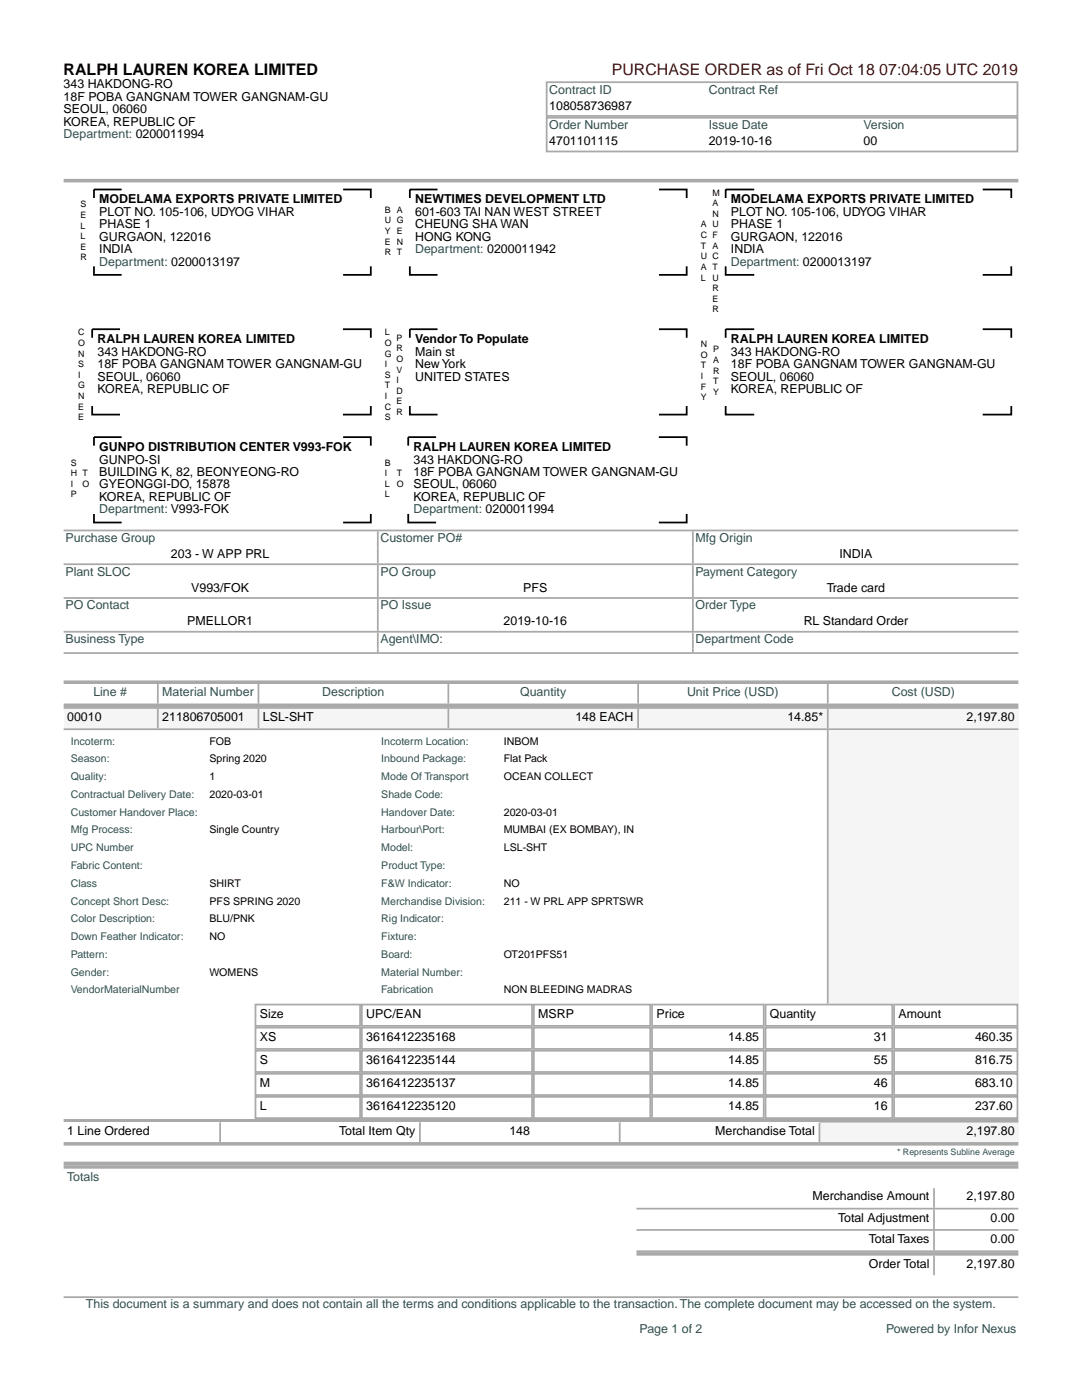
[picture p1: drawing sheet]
<svg xmlns="http://www.w3.org/2000/svg" width="216mm" height="279mm" viewBox="0 0 216 279" stroke-linecap="round" stroke-linejoin="round" font-family="sans-serif">
<defs><g id="words">
<text font-size="3.2" x="12.7" y="14.9">RALPH LAUREN KOREA LIMITED</text>
<text font-size="3.2" fill="#8b0000" x="122.1" y="14.9">PURCHASE ORDER as of Fri Oct 18 07:04:05 UTC 2019</text>
<g font-size="2.5">
<text x="12.7" y="17.6">343 HAKDONG-RO</text>
<text x="12.7" y="20.1">18F POBA GANGNAM TOWER GANGNAM-GU</text>
<text x="12.7" y="22.6">SEOUL, 06060</text>
<text x="109.6" y="21.9">108058736987</text>
<text x="12.7" y="25.1">KOREA, REPUBLIC OF</text>
<text x="109.6" y="28.9">4701101115</text>
<text x="141.4" y="28.9">2019-10-16</text>
<text x="172.3" y="28.9">00</text>
<text x="19.8" y="40.6">MODELAMA EXPORTS PRIVATE LIMITED</text>
<text x="82.8" y="40.6">NEWTIMES DEVELOPMENT LTD</text>
<text x="145.9" y="40.6">MODELAMA EXPORTS PRIVATE LIMITED</text>
<text x="19.8" y="43.1">PLOT NO. 105-106, UDYOG VIHAR</text>
<text x="19.8" y="45.6">PHASE 1</text>
<text x="82.8" y="43.1">601-603 TAI NAN WEST STREET</text>
<text x="82.8" y="45.6">CHEUNG SHA WAN</text>
<text x="145.9" y="43.1">PLOT NO. 105-106, UDYOG VIHAR</text>
<text x="145.9" y="45.6">PHASE 1</text>
<text x="19.8" y="48.1">GURGAON, 122016</text>
<text x="19.8" y="50.6">INDIA</text>
<text x="82.8" y="48.1">HONG KONG</text>
<text x="145.9" y="48.1">GURGAON, 122016</text>
<text x="145.9" y="50.6">INDIA</text>
<text x="19.5" y="68.5">RALPH LAUREN KOREA LIMITED</text>
<text x="19.5" y="71">343 HAKDONG-RO</text>
<text x="82.8" y="68.5">Vendor To Populate</text>
<text x="82.8" y="71">Main st</text>
<text x="145.9" y="68.5">RALPH LAUREN KOREA LIMITED</text>
<text x="145.9" y="71">343 HAKDONG-RO</text>
<text x="19.5" y="73.5">18F POBA GANGNAM TOWER GANGNAM-GU</text>
<text x="19.5" y="76">SEOUL, 06060</text>
<text x="82.8" y="73.5">New York</text>
<text x="82.8" y="76">UNITED STATES</text>
<text x="145.9" y="73.5">18F POBA GANGNAM TOWER GANGNAM-GU</text>
<text x="145.9" y="76">SEOUL, 06060</text>
<text x="19.5" y="78.4">KOREA, REPUBLIC OF</text>
<text x="145.9" y="78.4">KOREA, REPUBLIC OF</text>
<text x="19.8" y="90">GUNPO DISTRIBUTION CENTER V993-FOK</text>
<text x="19.8" y="92.5">GUNPO-SI</text>
<text x="19.8" y="95">BUILDING K, 82, BEONYEONG-RO</text>
<text x="82.5" y="90">RALPH LAUREN KOREA LIMITED</text>
<text x="82.5" y="92.5">343 HAKDONG-RO</text>
<text x="82.5" y="95">18F POBA GANGNAM TOWER GANGNAM-GU</text>
<text x="19.8" y="97.5">GYEONGGI-DO, 15878</text>
<text x="19.8" y="100">KOREA, REPUBLIC OF</text>
<text x="82.5" y="97.5">SEOUL, 06060</text>
<text x="82.5" y="100">KOREA, REPUBLIC OF</text>
<text x="34.1" y="111.3">203 - W APP PRL</text>
<text x="167.5" y="111.3">INDIA</text>
<text x="38.2" y="118.1">V993/FOK</text>
<text x="104.4" y="118.1">PFS</text>
<text x="165" y="118.1">Trade card</text>
<text x="37.4" y="124.8">PMELLOR1</text>
<text x="100.5" y="124.8">2019-10-16</text>
<text x="160.4" y="124.8">RL Standard Order</text>
<text x="13.4" y="143.9">00010</text>
<text x="32.4" y="143.9">211806705001</text>
<text x="52.5" y="143.9">LSL-SHT</text>
<text x="114.8" y="143.9">148 EACH</text>
<text x="157.1" y="143.9">14.85*</text>
<text x="192.8" y="143.9">2,197.80</text>
<text x="51.9" y="203.1">Size</text>
<text x="73.1" y="203.1">UPC/EAN</text>
<text x="107.4" y="203.1">MSRP</text>
<text x="131" y="203.1">Price</text>
<text x="153.6" y="203.1">Quantity</text>
<text x="179.3" y="203.1">Amount</text>
<text x="51.9" y="207.7">XS</text>
<text x="73.1" y="207.7">3616412235168</text>
<text x="145.3" y="207.7">14.85</text>
<text x="174.4" y="207.7">31</text>
<text x="194.6" y="207.7">460.35</text>
<text x="51.9" y="212.3">S</text>
<text x="73.1" y="212.3">3616412235144</text>
<text x="145.3" y="212.3">14.85</text>
<text x="174.4" y="212.3">55</text>
<text x="194.6" y="212.3">816.75</text>
<text x="51.9" y="216.9">M</text>
<text x="51.9" y="221.5">L</text>
<text x="73.1" y="216.9">3616412235137</text>
<text x="73.1" y="221.5">3616412235120</text>
<text x="145.3" y="216.9">14.85</text>
<text x="145.3" y="221.5">14.85</text>
<text x="174.4" y="216.9">46</text>
<text x="174.4" y="221.5">16</text>
<text x="194.6" y="216.9">683.10</text>
<text x="194.6" y="221.5">237.60</text>
<text x="13.4" y="226.5">1 Line Ordered</text>
<text x="67.7" y="226.5">Total Item Qty</text>
<text x="101.6" y="226.5">148</text>
<text x="142.7" y="226.5">Merchandise Total</text>
<text x="192.8" y="226.5">2,197.80</text>
<text x="162.1" y="239.6">Merchandise Amount</text>
<text x="192.8" y="239.6">2,197.80</text>
<text x="167.2" y="243.8">Total Adjustment</text>
<text x="197.7" y="243.8">0.00</text>
<text x="173.3" y="248.1">Total Taxes</text>
<text x="197.7" y="248.1">0.00</text>
<text x="173.4" y="253">Order Total</text>
<text x="192.8" y="253">2,197.80</text>
</g>
<g font-size="2.5" fill="#2f4f4f">
<text x="109.6" y="18.7">Contract ID</text>
<text x="141.4" y="18.7">Contract Ref</text>
<text x="12.7" y="27.6">Department: 0200011994</text>
<text x="109.6" y="25.8">Order Number</text>
<text x="141.4" y="25.8">Issue Date</text>
<text x="172.3" y="25.8">Version</text>
<text x="19.8" y="53">Department: 0200013197</text>
<text x="82.8" y="50.6">Department: 0200011942</text>
<text x="145.9" y="53">Department: 0200013197</text>
<text x="19.8" y="102.5">Department: V993-FOK</text>
<text x="82.5" y="102.5">Department: 0200011994</text>
<text x="13.1" y="108.1">Purchase Group</text>
<text x="75.9" y="108.1">Customer PO#</text>
<text x="138.8" y="108.1">Mfg Origin</text>
<text x="13.1" y="114.9">Plant SLOC</text>
<text x="75.9" y="114.9">PO Group</text>
<text x="138.8" y="114.9">Payment Category</text>
<text x="13.1" y="121.6">PO Contact</text>
<text x="75.9" y="121.6">PO Issue</text>
<text x="138.8" y="121.6">Order Type</text>
<text x="13.1" y="128.3">Business Type</text>
<text x="75.9" y="128.3">Agent\IMO:</text>
<text x="138.8" y="128.3">Department Code</text>
<text x="18.6" y="138.9">Line #</text>
<text x="32.4" y="138.9">Material Number</text>
<text x="64.3" y="138.9">Description</text>
<text x="103.8" y="138.9">Quantity</text>
<text x="137.1" y="138.9">Unit Price (USD)</text>
<text x="177.9" y="138.9">Cost (USD)</text>
<text x="13.4" y="235.7">Totals</text>
<text x="17.1" y="261.1">This document is a summary and does not contain all the terms and conditions applicable to the transaction. The complete document may be accessed on the system.</text>
<text x="127.6" y="266.1">Page 1 of 2</text>
<text x="176.8" y="266.1">Powered by Infor Nexus</text>
</g>
<g font-size="2.1" fill="#2f4f4f">
<text x="14.1" y="148.6">Incoterm:</text>
<text x="76.1" y="148.6">Incoterm Location:</text>
<text x="14.1" y="152.2">Season:</text>
<text x="14.1" y="155.7">Quality:</text>
<text x="76.1" y="152.2">Inbound Package:</text>
<text x="76.1" y="155.7">Mode Of Transport</text>
<text x="14.1" y="159.2">Contractual Delivery Date:</text>
<text x="76.1" y="159.2">Shade Code:</text>
<text x="14.1" y="162.8">Customer Handover Place:</text>
<text x="14.1" y="166.3">Mfg Process:</text>
<text x="76.1" y="162.8">Handover Date:</text>
<text x="76.1" y="166.3">Harbour\Port:</text>
<text x="14.1" y="169.9">UPC Number</text>
<text x="14.1" y="173.4">Fabric Content:</text>
<text x="76.1" y="169.9">Model:</text>
<text x="76.1" y="173.4">Product Type:</text>
<text x="14.1" y="177">Class</text>
<text x="76.1" y="177">F&amp;W Indicator:</text>
<text x="14.1" y="180.5">Concept Short Desc:</text>
<text x="14.1" y="184.1">Color Description:</text>
<text x="76.1" y="180.5">Merchandise Division:</text>
<text x="76.1" y="184.1">Rig Indicator:</text>
<text x="14.1" y="187.6">Down Feather Indicator:</text>
<text x="14.1" y="191.2">Pattern:</text>
<text x="76.1" y="187.6">Fixture:</text>
<text x="76.1" y="191.2">Board:</text>
<text x="14.1" y="194.7">Gender:</text>
<text x="76.1" y="194.7">Material Number:</text>
<text x="14.1" y="198.2">VendorMaterialNumber</text>
<text x="76.1" y="198.2">Fabrication</text>
</g>
<g font-size="2.1">
<text x="41.8" y="148.6">FOB</text>
<text x="100.5" y="148.6">INBOM</text>
<text x="41.8" y="152.2">Spring 2020</text>
<text x="41.8" y="155.7">1</text>
<text x="100.5" y="152.2">Flat Pack</text>
<text x="100.5" y="155.7">OCEAN COLLECT</text>
<text x="41.8" y="159.2">2020-03-01</text>
<text x="41.8" y="166.3">Single Country</text>
<text x="100.5" y="162.8">2020-03-01</text>
<text x="100.5" y="166.3">MUMBAI (EX BOMBAY), IN</text>
<text x="100.5" y="169.9">LSL-SHT</text>
<text x="41.8" y="177">SHIRT</text>
<text x="100.5" y="177">NO</text>
<text x="41.8" y="180.5">PFS SPRING 2020</text>
<text x="41.8" y="184.1">BLU/PNK</text>
<text x="100.5" y="180.5">211 - W PRL APP SPRTSWR</text>
<text x="41.8" y="187.6">NO</text>
<text x="100.5" y="191.2">OT201PFS51</text>
<text x="41.8" y="194.7">WOMENS</text>
<text x="100.5" y="198.2">NON BLEEDING MADRAS</text>
</g>
<g font-size="1.8">
<text x="16.1" y="41.4">S</text>
<text x="142.2" y="39.1">M</text>
<text x="142.2" y="41.2">A</text>
<text x="16.1" y="43.5">E</text>
<text x="16.1" y="45.6">L</text>
<text x="16.1" y="47.7">L</text>
<text x="76.8" y="42.4">B A</text>
<text x="76.8" y="44.6">U G</text>
<text x="76.8" y="46.7">Y E</text>
<text x="139.8" y="45.4">A U</text>
<text x="139.8" y="47.5">C F</text>
<text x="142.2" y="43.3">N</text>
<text x="16.1" y="49.9">E</text>
<text x="16.1" y="52">R</text>
<text x="76.8" y="48.8">E N</text>
<text x="76.8" y="50.9">R T</text>
<text x="139.8" y="49.6">T</text>
<text x="139.8" y="51.8">U C</text>
<text x="139.8" y="53.9">A T</text>
<text x="142.2" y="49.6">A</text>
<text x="139.8" y="56">L</text>
<text x="142.2" y="56">U</text>
<text x="142.2" y="58.1">R</text>
<text x="142.2" y="60.2">E</text>
<text x="142.2" y="62.3">R</text>
<text x="15.6" y="66.9">C</text>
<text x="15.6" y="69.1">O</text>
<text x="15.6" y="71.2">N</text>
<text x="76.8" y="66.9">L</text>
<text x="76.8" y="69.1">O</text>
<text x="76.8" y="71.2">G</text>
<text x="79.1" y="68">P</text>
<text x="79.1" y="70.1">R</text>
<text x="139.8" y="69.3">N</text>
<text x="139.8" y="71.4">O</text>
<text x="142.3" y="70.3">P</text>
<text x="15.6" y="73.3">S</text>
<text x="15.6" y="75.4">I</text>
<text x="15.6" y="77.5">G</text>
<text x="76.8" y="73.3">I</text>
<text x="76.8" y="75.4">S</text>
<text x="76.8" y="77.5">T</text>
<text x="79.1" y="72.2">O</text>
<text x="79.1" y="74.3">V</text>
<text x="79.1" y="76.5">I</text>
<text x="139.8" y="73.5">T</text>
<text x="139.8" y="75.6">I</text>
<text x="139.8" y="77.7">F</text>
<text x="142.3" y="72.5">A</text>
<text x="142.3" y="74.6">R</text>
<text x="142.3" y="76.7">T</text>
<text x="15.6" y="79.6">N</text>
<text x="15.6" y="81.8">E</text>
<text x="15.6" y="83.9">E</text>
<text x="76.8" y="79.6">I</text>
<text x="76.8" y="81.8">C</text>
<text x="76.8" y="83.9">S</text>
<text x="79.1" y="78.6">D</text>
<text x="79.1" y="80.7">E</text>
<text x="79.1" y="82.8">R</text>
<text x="139.8" y="79.9">Y</text>
<text x="142.3" y="78.8">Y</text>
<text x="14.1" y="92.9">S</text>
<text x="14.1" y="95">H T</text>
<text x="76.8" y="92.9">B</text>
<text x="76.8" y="95">I</text>
<text x="79.2" y="95">T</text>
<text x="14.1" y="97.2">I</text>
<text x="14.1" y="99.3">P</text>
<text x="16.5" y="97.2">O</text>
<text x="76.8" y="97.2">L</text>
<text x="76.8" y="99.3">L</text>
<text x="79.2" y="97.2">O</text>
</g>
<text font-size="1.8" fill="#2f4f4f" x="179" y="230.6">* Represents Subline Average</text>
</g></defs>
<path d="M109.1 16.4h93.9v6.7h-93.9zM109.1 23.5h93.9v6.7h-93.9zM12.7 258.9h190.5" fill="none" stroke="#a9a9a9" stroke-width=".35"/>
<path d="M12.7 36.1h190.5v69.6h-190.5z" fill="#fff"/>
<path d="M12.7 36.1h190.5" fill="none" stroke="#a9a9a9" stroke-width=".71" stroke-linecap="butt"/>
<g fill="none" stroke="#000" stroke-width=".35">
<path d="M24.3 37.8h-5.6v1.7M68.5 37.8h5.5v1.7M87.3 37.8h-5.5v1.7M131.5 37.8h5.5v1.7M150.5 37.8h-5.7v1.7M196.1 37.8h5.7v1.7M18.7 53.2v1.7h5.6M74 53.2v1.7h-5.5M81.8 53.2v1.7h5.5M137 53.2v1.7h-5.5M144.8 53.2v1.7h5.7M201.8 53.2v1.7h-5.7"/>
<path d="M24 65.7h-5.6v1.7M68.4 65.7h5.6v1.7M87.3 65.7h-5.5v1.7M131.5 65.7h5.5v1.7M150.5 65.7h-5.7v1.7M196.1 65.7h5.7v1.7M18.4 81v1.7h5.6M24.3 87.2h-5.6v1.7M68.5 87.2h5.5v1.7M74 81v1.7h-5.6M81.8 81v1.7h5.5M87 87.2h-5.5v1.7"/>
<path d="M131.5 87.2h5.5v1.7M137 81v1.7h-5.5M144.8 81v1.7h5.7M201.8 81v1.7h-5.7M18.7 102.6v1.7h5.6M74 102.6v1.7h-5.5M81.5 102.6v1.7h5.5M137 102.6v1.7h-5.5"/>
</g>
<g fill="none" stroke="#a9a9a9" stroke-width=".35">
<path d="M12.7 105.9h190.5M12.7 112.6h190.5M12.7 119.3h190.5M75.4 106v6.4M75.4 112.8v6.4M75.4 119.5v6.4M138.3 106v6.4M138.3 112.8v6.4M138.3 119.5v6.4M12.7 126.1h190.5M12.7 130.3h190.5M75.4 126.3v3.9"/>
<path d="M138.3 126.3v3.9"/>
</g>
<path d="M12.7 130.5h190.5v69.8h-190.5z" fill="#fff"/>
<path d="M12.7 136.2h190.5M12.7 140.8h190.5" fill="none" stroke="#a9a9a9" stroke-width=".71" stroke-linecap="butt"/>
<path d="M12.7 141.3h190.5v4.2h-190.5z" fill="#f5f5f5"/>
<g fill="none" stroke="#a9a9a9" stroke-width=".35">
<path d="M31.5 136.5v3.9M51.6 136.5v3.9M89.5 136.5v3.9M127.3 136.5v3.9M165.2 136.5v3.9M12.7 141.3h190.5M12.7 145.5h190.5M31.5 141.5v3.9M51.6 141.5v3.9M89.5 141.5v3.9M127.3 141.5v3.9M165.2 141.5v3.9"/>
<path d="M165.2 145.7v54.6"/>
</g>
<path d="M13.4 146.4h120.7v53.2h-120.7z" fill="#fff"/>
<path d="M165.3 145.7h37.9v54.6h-37.9z" fill="#f5f5f5"/>
<g fill="none" stroke="#a9a9a9" stroke-width=".35">
<path d="M51 200.5h20.9v4.2h-20.9zM51 205.1h20.9v4.2h-20.9zM51 209.7h20.9v4.2h-20.9zM51 214.3h20.9v4.2h-20.9zM51 218.9h20.9v4.2h-20.9zM72.2 200.5h34v4.2h-34zM72.2 205.1h34v4.2h-34zM72.2 209.7h34v4.2h-34zM72.2 214.3h34v4.2h-34zM72.2 218.9h34v4.2h-34zM106.5 200.5h23.3v4.2h-23.3zM106.5 205.1h23.3v4.2h-23.3z"/>
<path d="M106.5 209.7h23.3v4.2h-23.3zM106.5 214.3h23.3v4.2h-23.3zM106.5 218.9h23.3v4.2h-23.3zM130.1 200.5h22.3v4.2h-22.3zM130.1 205.1h22.3v4.2h-22.3zM130.1 209.7h22.3v4.2h-22.3zM130.1 214.3h22.3v4.2h-22.3zM130.1 218.9h22.3v4.2h-22.3zM152.7 200.5h25.4v4.2h-25.4zM152.7 205.1h25.4v4.2h-25.4zM152.7 209.7h25.4v4.2h-25.4zM152.7 214.3h25.4v4.2h-25.4z"/>
<path d="M152.7 218.9h25.4v4.2h-25.4zM178.4 200.5h24.6v4.2h-24.6zM178.4 205.1h24.6v4.2h-24.6zM178.4 209.7h24.6v4.2h-24.6zM178.4 214.3h24.6v4.2h-24.6zM178.4 218.9h24.6v4.2h-24.6z"/>
</g>
<path d="M12.7 223.7h190.5v4.6h-190.5z" fill="#f5f5f5"/>
<path d="M12.7 223.7h190.5M12.7 228.3h190.5M12.7 232.2h190.5" fill="none" stroke="#a9a9a9" stroke-width=".71" stroke-linecap="butt"/>
<path d="M12.7 224h31.2v3.9h-31.2z" fill="#fff"/>
<path d="M43.9 224v3.9" fill="none" stroke="#a9a9a9" stroke-width=".35"/>
<path d="M44.1 224h39.7v3.9h-39.7z" fill="#fff"/>
<path d="M83.8 224v3.9" fill="none" stroke="#a9a9a9" stroke-width=".35"/>
<path d="M84 224h39.6v3.9h-39.6z" fill="#fff"/>
<path d="M123.6 224v3.9" fill="none" stroke="#a9a9a9" stroke-width=".35"/>
<path d="M123.8 224h39.7v3.9h-39.7z" fill="#fff"/>
<path d="M163.5 224v3.9" fill="none" stroke="#a9a9a9" stroke-width=".35"/>
<path d="M12.7 232.9h190.5" fill="none" stroke="#a9a9a9" stroke-width=".71" stroke-linecap="butt"/>
<path d="M127 237.1h76.2v17.4h-76.2z" fill="#fff"/>
<path d="M186.4 237.1v3.9M127 241.2h76.2M127 245.5h76.2M127 249.7h76.2M186.4 241.4v3.9M186.4 245.6v3.9M186.4 250.6v3.9" fill="none" stroke="#a9a9a9" stroke-width=".35"/>
<path d="M127 250.2h76.2" fill="none" stroke="#a9a9a9" stroke-width=".71" stroke-linecap="butt"/>
<use href="#words"/>
</svg>
